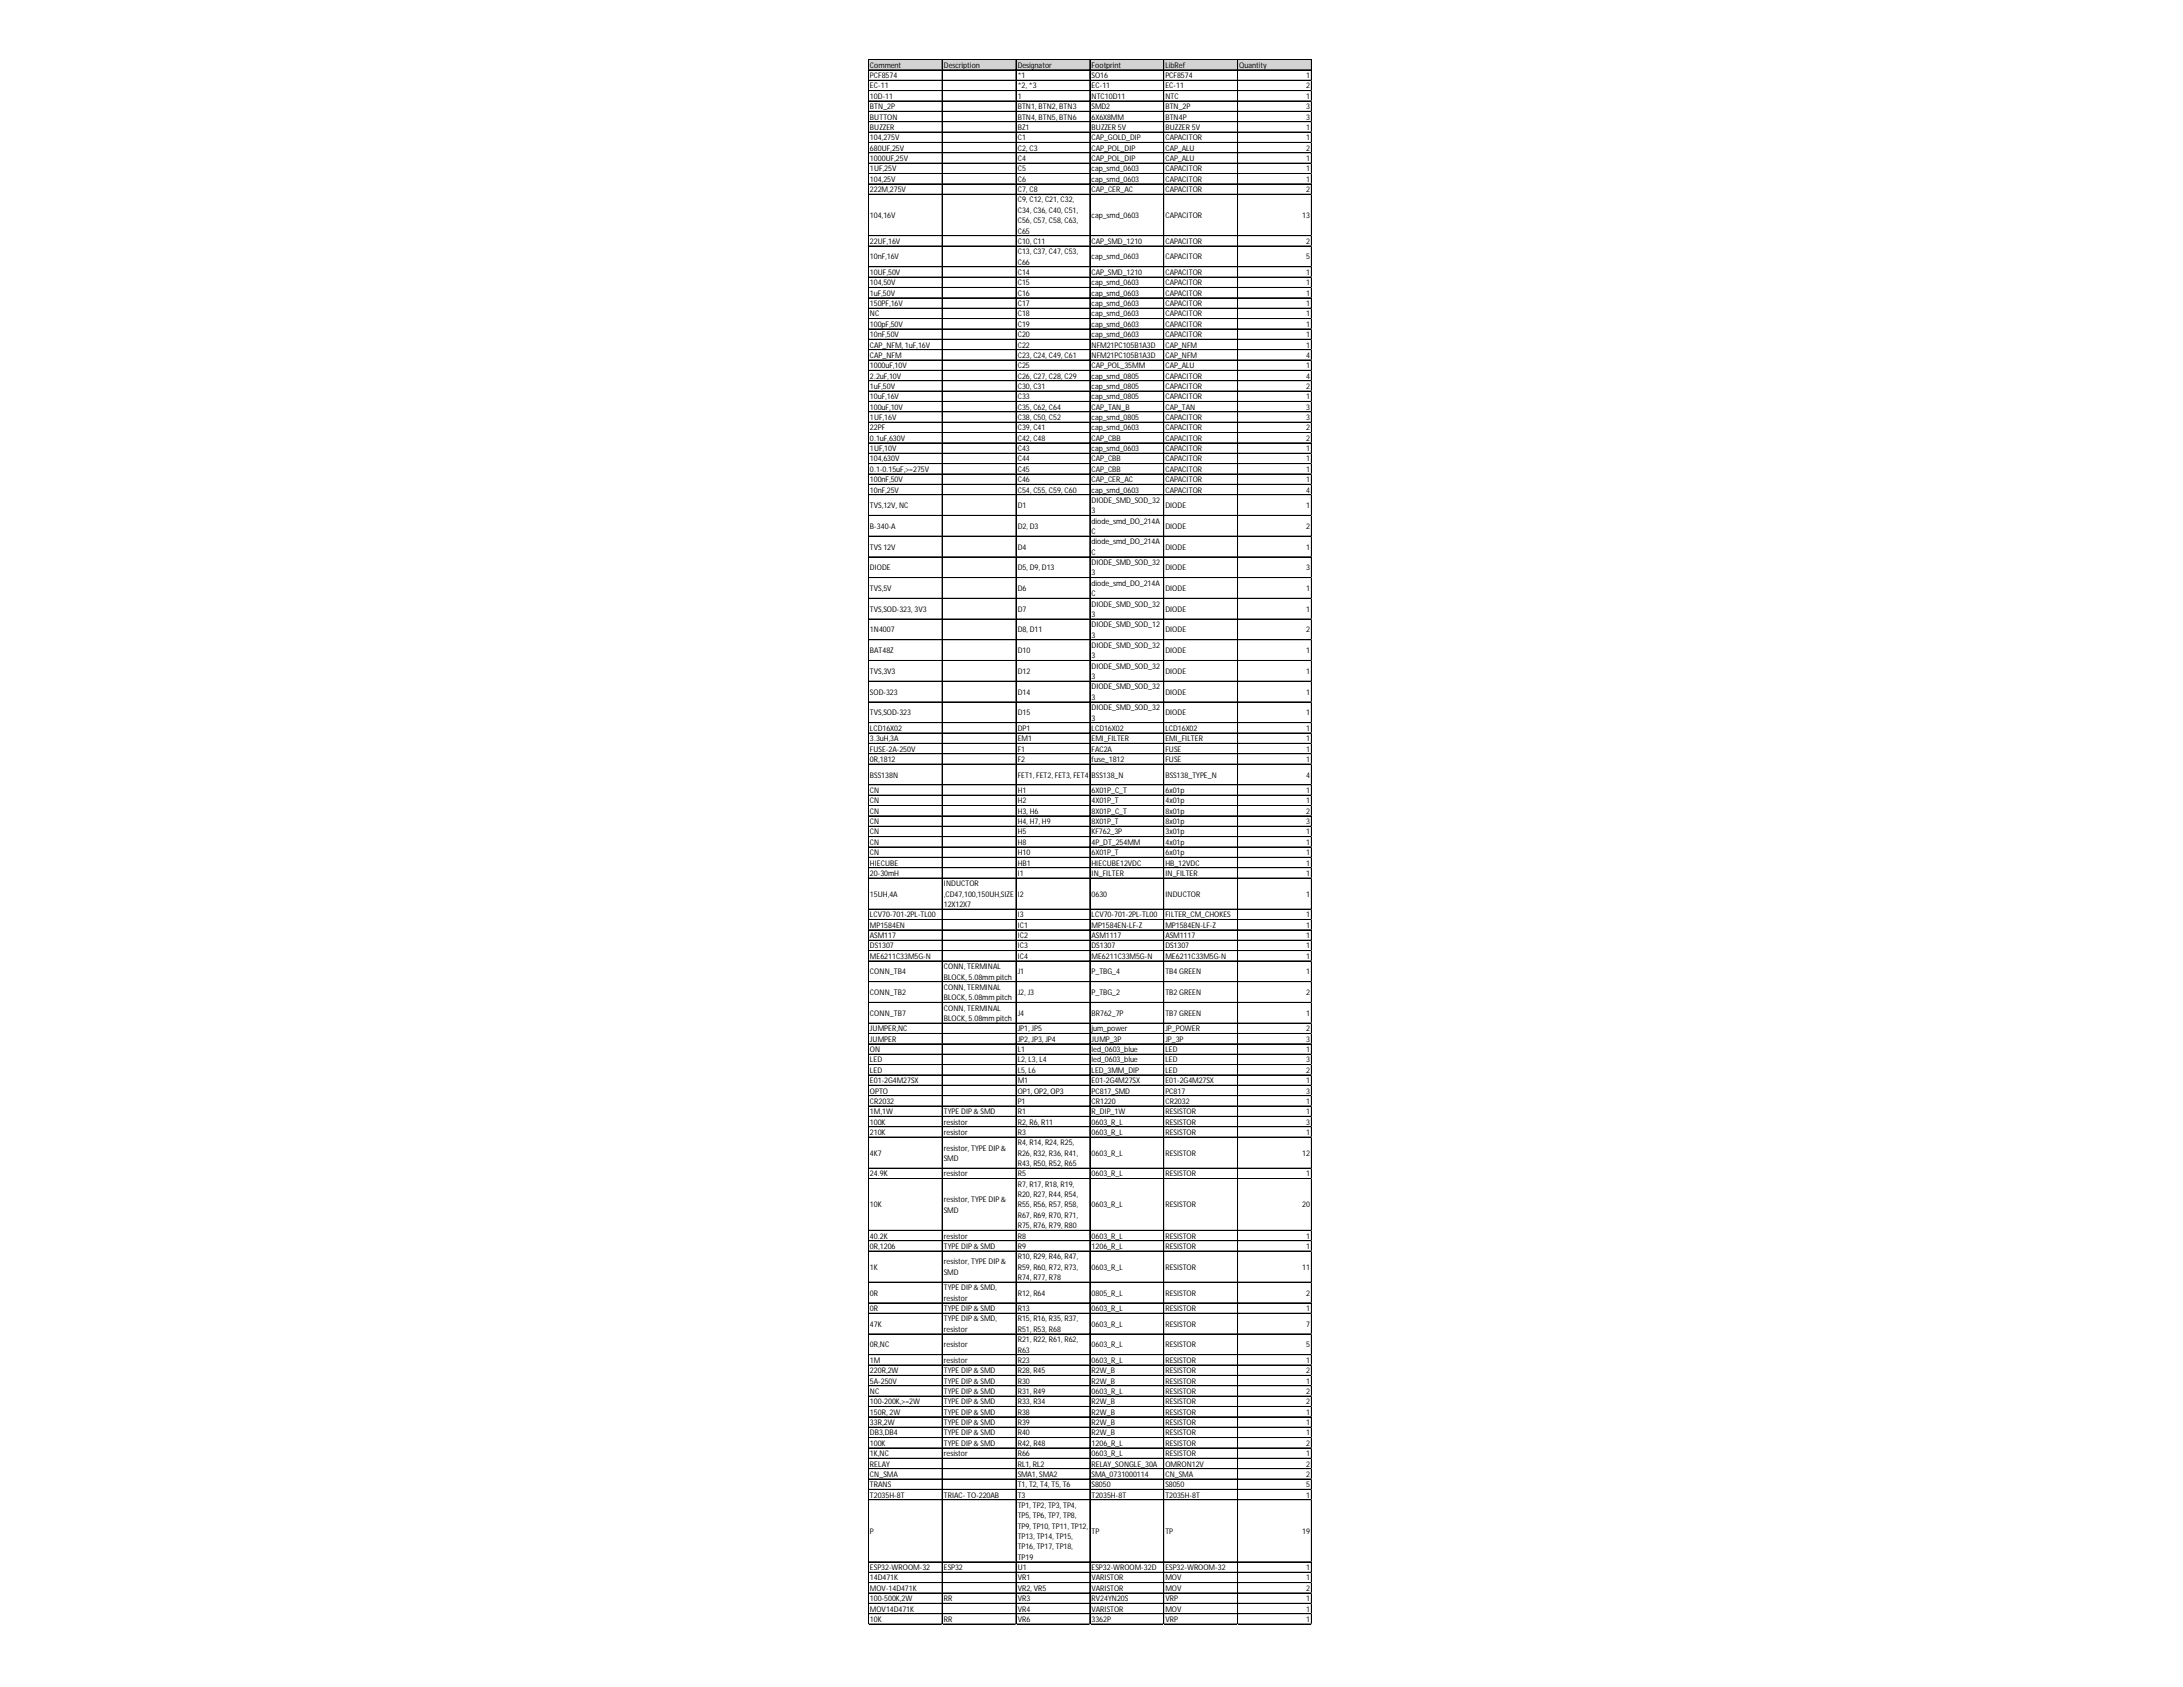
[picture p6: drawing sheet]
<svg xmlns="http://www.w3.org/2000/svg" width="279mm" height="216mm" viewBox="0 0 279 216" stroke-linecap="round" stroke-linejoin="round" font-family="sans-serif">
<defs><g id="words">
<g font-size="1">
<text x="111.3" y="8.7">Comment</text>
<text x="111.3" y="10">PCF8574</text>
<text x="111.3" y="11.3">EC-11</text>
<text x="120.8" y="8.7">Description</text>
<text x="130.3" y="8.7">Designator</text>
<text x="130.3" y="10">*1</text>
<text x="130.3" y="11.3">*2, *3</text>
<text x="139.7" y="8.7">Footprint</text>
<text x="139.7" y="10">SO16</text>
<text x="139.7" y="11.3">EC-11</text>
<text x="149.2" y="8.7">LibRef</text>
<text x="149.2" y="10">PCF8574</text>
<text x="149.2" y="11.3">EC-11</text>
<text x="158.6" y="8.7">Quantity</text>
<text x="167.2" y="10">1</text>
<text x="167.2" y="11.3">2</text>
<text x="111.3" y="12.7">10D-11</text>
<text x="111.3" y="14">BTN_2P</text>
<text x="111.3" y="15.3">BUTTON</text>
<text x="111.3" y="16.6">BUZZER</text>
<text x="111.3" y="18">104,275V</text>
<text x="130.3" y="12.7">1</text>
<text x="130.3" y="14">BTN1, BTN2, BTN3</text>
<text x="130.3" y="15.3">BTN4, BTN5, BTN6</text>
<text x="130.3" y="16.6">BZ1</text>
<text x="130.3" y="18">C1</text>
<text x="139.7" y="12.7">NTC10D11</text>
<text x="139.7" y="14">SMD2</text>
<text x="139.7" y="15.3">6X6X8MM</text>
<text x="139.7" y="16.6">BUZZER 5V</text>
<text x="139.7" y="18">CAP_GOLD_DIP</text>
<text x="149.2" y="12.7">NTC</text>
<text x="149.2" y="14">BTN_2P</text>
<text x="149.2" y="15.3">BTN4P</text>
<text x="149.2" y="16.6">BUZZER 5V</text>
<text x="149.2" y="18">CAPACITOR</text>
<text x="167.2" y="12.7">1</text>
<text x="167.2" y="14">3</text>
<text x="167.2" y="15.3">3</text>
<text x="167.2" y="16.6">1</text>
<text x="167.2" y="18">1</text>
<text x="111.3" y="19.3">680UF,25V</text>
<text x="111.3" y="20.6">1000UF,25V</text>
<text x="111.3" y="21.9">1UF,25V</text>
<text x="111.3" y="23.3">104,25V</text>
<text x="130.3" y="19.3">C2, C3</text>
<text x="130.3" y="20.6">C4</text>
<text x="130.3" y="21.9">C5</text>
<text x="130.3" y="23.3">C6</text>
<text x="139.7" y="19.3">CAP_POL_DIP</text>
<text x="139.7" y="20.6">CAP_POL_DIP</text>
<text x="139.7" y="21.9">cap_smd_0603</text>
<text x="139.7" y="23.3">cap_smd_0603</text>
<text x="149.2" y="19.3">CAP_ALU</text>
<text x="149.2" y="20.6">CAP_ALU</text>
<text x="149.2" y="21.9">CAPACITOR</text>
<text x="149.2" y="23.3">CAPACITOR</text>
<text x="167.2" y="19.3">2</text>
<text x="167.2" y="20.6">1</text>
<text x="167.2" y="21.9">1</text>
<text x="167.2" y="23.3">1</text>
<text x="111.3" y="24.6">222M,275V</text>
<text x="111.3" y="27.9">104,16V</text>
<text x="130.3" y="24.6">C7, C8</text>
<text x="130.3" y="25.9">C9, C12, C21, C32,</text>
<text x="130.3" y="27.2">C34, C36, C40, C51,</text>
<text x="130.3" y="28.6">C56, C57, C58, C63,</text>
<text x="130.3" y="29.9">C65</text>
<text x="139.7" y="24.6">CAP_CER_AC</text>
<text x="139.7" y="27.9">cap_smd_0603</text>
<text x="149.2" y="24.6">CAPACITOR</text>
<text x="149.2" y="27.9">CAPACITOR</text>
<text x="166.7" y="27.9">13</text>
<text x="167.2" y="24.6">2</text>
<text x="111.3" y="31.2">22UF,16V</text>
<text x="111.3" y="33.2">10nF,16V</text>
<text x="111.3" y="35.2">10UF,50V</text>
<text x="130.3" y="31.2">C10, C11</text>
<text x="130.3" y="32.5">C13, C37, C47, C53,</text>
<text x="130.3" y="33.9">C66</text>
<text x="130.3" y="35.2">C14</text>
<text x="139.7" y="31.2">CAP_SMD_1210</text>
<text x="139.7" y="33.2">cap_smd_0603</text>
<text x="139.7" y="35.2">CAP_SMD_1210</text>
<text x="149.2" y="31.2">CAPACITOR</text>
<text x="149.2" y="33.2">CAPACITOR</text>
<text x="149.2" y="35.2">CAPACITOR</text>
<text x="167.2" y="31.2">2</text>
<text x="167.2" y="33.2">5</text>
<text x="167.2" y="35.2">1</text>
<text x="111.3" y="36.5">104,50V</text>
<text x="111.3" y="37.8">1uF,50V</text>
<text x="111.3" y="39.2">150PF,16V</text>
<text x="111.3" y="40.5">NC</text>
<text x="111.3" y="41.8">100pF,50V</text>
<text x="130.3" y="36.5">C15</text>
<text x="130.3" y="37.8">C16</text>
<text x="130.3" y="39.2">C17</text>
<text x="130.3" y="40.5">C18</text>
<text x="130.3" y="41.8">C19</text>
<text x="139.7" y="36.5">cap_smd_0603</text>
<text x="139.7" y="37.8">cap_smd_0603</text>
<text x="139.7" y="39.2">cap_smd_0603</text>
<text x="139.7" y="40.5">cap_smd_0603</text>
<text x="139.7" y="41.8">cap_smd_0603</text>
<text x="149.2" y="36.5">CAPACITOR</text>
<text x="149.2" y="37.8">CAPACITOR</text>
<text x="149.2" y="39.2">CAPACITOR</text>
<text x="149.2" y="40.5">CAPACITOR</text>
<text x="149.2" y="41.8">CAPACITOR</text>
<text x="167.2" y="36.5">1</text>
<text x="167.2" y="37.8">1</text>
<text x="167.2" y="39.2">1</text>
<text x="167.2" y="40.5">1</text>
<text x="167.2" y="41.8">1</text>
<text x="111.3" y="43.1">10nF,50V</text>
<text x="111.3" y="44.5">CAP_NFM, 1uF,16V</text>
<text x="111.3" y="45.8">CAP_NFM</text>
<text x="111.3" y="47.1">1000uF,10V</text>
<text x="130.3" y="43.1">C20</text>
<text x="130.3" y="44.5">C22</text>
<text x="130.3" y="45.8">C23, C24, C49, C61</text>
<text x="130.3" y="47.1">C25</text>
<text x="139.7" y="43.1">cap_smd_0603</text>
<text x="139.7" y="44.5">NFM21PC105B1A3D</text>
<text x="139.7" y="45.8">NFM21PC105B1A3D</text>
<text x="139.7" y="47.1">CAP_POL_35MM</text>
<text x="149.2" y="43.1">CAPACITOR</text>
<text x="149.2" y="44.5">CAP_NFM</text>
<text x="149.2" y="45.8">CAP_NFM</text>
<text x="149.2" y="47.1">CAP_ALU</text>
<text x="167.2" y="43.1">1</text>
<text x="167.2" y="44.5">1</text>
<text x="167.2" y="45.8">4</text>
<text x="167.2" y="47.1">1</text>
<text x="111.3" y="48.5">2.2uF,10V</text>
<text x="111.3" y="49.8">1uF,50V</text>
<text x="111.3" y="51.1">10uF,16V</text>
<text x="111.3" y="52.4">100uF,10V</text>
<text x="111.3" y="53.8">1UF,16V</text>
<text x="130.3" y="48.5">C26, C27, C28, C29</text>
<text x="130.3" y="49.8">C30, C31</text>
<text x="130.3" y="51.1">C33</text>
<text x="130.3" y="52.4">C35, C62, C64</text>
<text x="130.3" y="53.8">C38, C50, C52</text>
<text x="139.7" y="48.5">cap_smd_0805</text>
<text x="139.7" y="49.8">cap_smd_0805</text>
<text x="139.7" y="51.1">cap_smd_0805</text>
<text x="139.7" y="52.4">CAP_TAN_B</text>
<text x="139.7" y="53.8">cap_smd_0805</text>
<text x="149.2" y="48.5">CAPACITOR</text>
<text x="149.2" y="49.8">CAPACITOR</text>
<text x="149.2" y="51.1">CAPACITOR</text>
<text x="149.2" y="52.4">CAP_TAN</text>
<text x="149.2" y="53.8">CAPACITOR</text>
<text x="167.2" y="48.5">4</text>
<text x="167.2" y="49.8">2</text>
<text x="167.2" y="51.1">1</text>
<text x="167.2" y="52.4">3</text>
<text x="167.2" y="53.8">3</text>
<text x="111.3" y="55.1">22PF</text>
<text x="111.3" y="56.4">0.1uF,630V</text>
<text x="111.3" y="57.7">1UF,10V</text>
<text x="111.3" y="59.1">104,630V</text>
<text x="130.3" y="55.1">C39, C41</text>
<text x="130.3" y="56.4">C42, C48</text>
<text x="130.3" y="57.7">C43</text>
<text x="130.3" y="59.1">C44</text>
<text x="139.7" y="55.1">cap_smd_0603</text>
<text x="139.7" y="56.4">CAP_CBB</text>
<text x="139.7" y="57.7">cap_smd_0603</text>
<text x="139.7" y="59.1">CAP_CBB</text>
<text x="149.2" y="55.1">CAPACITOR</text>
<text x="149.2" y="56.4">CAPACITOR</text>
<text x="149.2" y="57.7">CAPACITOR</text>
<text x="149.2" y="59.1">CAPACITOR</text>
<text x="167.2" y="55.1">2</text>
<text x="167.2" y="56.4">2</text>
<text x="167.2" y="57.7">1</text>
<text x="167.2" y="59.1">1</text>
<text x="111.3" y="60.4">0.1-0.15uF,&gt;=275V</text>
<text x="111.3" y="61.7">100nF,50V</text>
<text x="111.3" y="63">10nF,25V</text>
<text x="111.3" y="65">TVS,12V, NC</text>
<text x="130.3" y="60.4">C45</text>
<text x="130.3" y="61.7">C46</text>
<text x="130.3" y="63">C54, C55, C59, C60</text>
<text x="130.3" y="65">D1</text>
<text x="139.7" y="60.4">CAP_CBB</text>
<text x="139.7" y="61.7">CAP_CER_AC</text>
<text x="139.7" y="63">cap_smd_0603</text>
<text x="139.7" y="64.4">DIODE_SMD_SOD_32</text>
<text x="139.7" y="65.7">3</text>
<text x="149.2" y="60.4">CAPACITOR</text>
<text x="149.2" y="61.7">CAPACITOR</text>
<text x="149.2" y="63">CAPACITOR</text>
<text x="149.2" y="65">DIODE</text>
<text x="167.2" y="60.4">1</text>
<text x="167.2" y="61.7">1</text>
<text x="167.2" y="63">4</text>
<text x="167.2" y="65">1</text>
<text x="111.3" y="67.7">B-340-A</text>
<text x="111.3" y="70.3">TVS12V</text>
<text x="130.3" y="67.7">D2, D3</text>
<text x="130.3" y="70.3">D4</text>
<text x="139.7" y="67">diode_smd_DO_214A</text>
<text x="139.7" y="68.3">C</text>
<text x="139.7" y="69.7">diode_smd_DO_214A</text>
<text x="139.7" y="71">C</text>
<text x="149.2" y="67.7">DIODE</text>
<text x="149.2" y="70.3">DIODE</text>
<text x="167.2" y="67.7">2</text>
<text x="167.2" y="70.3">1</text>
<text x="111.3" y="73">DIODE</text>
<text x="111.3" y="75.6">TVS,5V</text>
<text x="130.3" y="73">D5, D9, D13</text>
<text x="130.3" y="75.6">D6</text>
<text x="139.7" y="72.3">DIODE_SMD_SOD_32</text>
<text x="139.7" y="73.6">3</text>
<text x="139.7" y="75">diode_smd_DO_214A</text>
<text x="139.7" y="76.3">C</text>
<text x="139.7" y="77.6">DIODE_SMD_SOD_32</text>
<text x="149.2" y="73">DIODE</text>
<text x="149.2" y="75.6">DIODE</text>
<text x="167.2" y="73">3</text>
<text x="167.2" y="75.6">1</text>
<text x="111.3" y="78.3">TVS,SOD-323, 3V3</text>
<text x="111.3" y="80.9">1N4007</text>
<text x="111.3" y="83.6">BAT48Z</text>
<text x="130.3" y="78.3">D7</text>
<text x="130.3" y="80.9">D8, D11</text>
<text x="130.3" y="83.6">D10</text>
<text x="139.7" y="79">3</text>
<text x="139.7" y="80.3">DIODE_SMD_SOD_12</text>
<text x="139.7" y="81.6">3</text>
<text x="139.7" y="82.9">DIODE_SMD_SOD_32</text>
<text x="149.2" y="78.3">DIODE</text>
<text x="149.2" y="80.9">DIODE</text>
<text x="149.2" y="83.6">DIODE</text>
<text x="167.2" y="78.3">1</text>
<text x="167.2" y="80.9">2</text>
<text x="167.2" y="83.6">1</text>
<text x="111.3" y="86.2">TVS,3V3</text>
<text x="111.3" y="88.9">SOD-323</text>
<text x="130.3" y="86.2">D12</text>
<text x="130.3" y="88.9">D14</text>
<text x="139.7" y="84.3">3</text>
<text x="139.7" y="85.6">DIODE_SMD_SOD_32</text>
<text x="139.7" y="86.9">3</text>
<text x="139.7" y="88.2">DIODE_SMD_SOD_32</text>
<text x="139.7" y="89.6">3</text>
<text x="149.2" y="86.2">DIODE</text>
<text x="149.2" y="88.9">DIODE</text>
<text x="167.2" y="86.2">1</text>
<text x="167.2" y="88.9">1</text>
<text x="111.3" y="91.5">TVS,SOD-323</text>
<text x="111.3" y="93.5">LCD16X02</text>
<text x="111.3" y="94.9">3.3uH,3A</text>
<text x="130.3" y="91.5">D15</text>
<text x="130.3" y="93.5">DP1</text>
<text x="130.3" y="94.9">EM1</text>
<text x="139.7" y="90.9">DIODE_SMD_SOD_32</text>
<text x="139.7" y="92.2">3</text>
<text x="139.7" y="93.5">LCD16X02</text>
<text x="139.7" y="94.9">EMI_FILTER</text>
<text x="149.2" y="91.5">DIODE</text>
<text x="149.2" y="93.5">LCD16X02</text>
<text x="149.2" y="94.9">EMI_FILTER</text>
<text x="167.2" y="91.5">1</text>
<text x="167.2" y="93.5">1</text>
<text x="167.2" y="94.9">1</text>
<text x="111.3" y="96.2">FUSE-2A-250V</text>
<text x="111.3" y="97.5">0R,1812</text>
<text x="111.3" y="99.5">BSS138N</text>
<text x="111.3" y="101.5">CN</text>
<text x="130.3" y="96.2">F1</text>
<text x="130.3" y="97.5">F2</text>
<text x="130.3" y="99.5">FET1, FET2, FET3, FET4</text>
<text x="130.3" y="101.5">H1</text>
<text x="139.7" y="96.2">FAC2A</text>
<text x="139.7" y="97.5">fuse_1812</text>
<text x="139.7" y="99.5">BSS138_N</text>
<text x="139.7" y="101.5">6X01P_C_T</text>
<text x="149.2" y="96.2">FUSE</text>
<text x="149.2" y="97.5">FUSE</text>
<text x="149.2" y="99.5">BSS138_TYPE_N</text>
<text x="149.2" y="101.5">6x01p</text>
<text x="167.2" y="96.2">1</text>
<text x="167.2" y="97.5">1</text>
<text x="167.2" y="99.5">4</text>
<text x="167.2" y="101.5">1</text>
<text x="111.3" y="102.8">CN</text>
<text x="111.3" y="104.1">CN</text>
<text x="111.3" y="105.5">CN</text>
<text x="111.3" y="106.8">CN</text>
<text x="130.3" y="102.8">H2</text>
<text x="130.3" y="104.1">H3, H6</text>
<text x="130.3" y="105.5">H4, H7, H9</text>
<text x="130.3" y="106.8">H5</text>
<text x="139.7" y="102.8">4X01P_T</text>
<text x="139.7" y="104.1">8X01P_C_T</text>
<text x="139.7" y="105.5">8X01P_T</text>
<text x="139.7" y="106.8">KF762_3P</text>
<text x="149.2" y="102.8">4x01p</text>
<text x="149.2" y="104.1">8x01p</text>
<text x="149.2" y="105.5">8x01p</text>
<text x="149.2" y="106.8">3x01p</text>
<text x="167.2" y="102.8">1</text>
<text x="167.2" y="104.1">2</text>
<text x="167.2" y="105.5">3</text>
<text x="167.2" y="106.8">1</text>
<text x="111.3" y="108.1">CN</text>
<text x="111.3" y="109.4">CN</text>
<text x="111.3" y="110.8">HIECUBE</text>
<text x="111.3" y="112.1">20-30mH</text>
<text x="120.8" y="113.4">INDUCTOR</text>
<text x="130.3" y="108.1">H8</text>
<text x="130.3" y="109.4">H10</text>
<text x="130.3" y="110.8">HB1</text>
<text x="130.3" y="112.1">I1</text>
<text x="139.7" y="108.1">4P_DT_254MM</text>
<text x="139.7" y="109.4">6X01P_T</text>
<text x="139.7" y="110.8">HIECUBE12VDC</text>
<text x="139.7" y="112.1">IN_FILTER</text>
<text x="149.2" y="108.1">4x01p</text>
<text x="149.2" y="109.4">6x01p</text>
<text x="149.2" y="110.8">HB_12VDC</text>
<text x="149.2" y="112.1">IN_FILTER</text>
<text x="167.2" y="108.1">1</text>
<text x="167.2" y="109.4">1</text>
<text x="167.2" y="110.8">1</text>
<text x="167.2" y="112.1">1</text>
<text x="111.3" y="114.8">15UH,4A</text>
<text x="111.3" y="117.4">LCV70-701-2PL-TL00</text>
<text x="111.3" y="118.7">MP1584EN</text>
<text x="120.8" y="114.8">,CD47,100,150UH,SIZE</text>
<text x="120.8" y="116.1">12X12X7</text>
<text x="130.3" y="114.8">I2</text>
<text x="130.3" y="117.4">I3</text>
<text x="130.3" y="118.7">IC1</text>
<text x="139.7" y="114.8">0630</text>
<text x="139.7" y="117.4">LCV70-701-2PL-TL00</text>
<text x="139.7" y="118.7">MP1584EN-LF-Z</text>
<text x="149.2" y="114.8">INDUCTOR</text>
<text x="149.2" y="117.4">FILTER_CM_CHOKES</text>
<text x="149.2" y="118.7">MP1584EN-LF-Z</text>
<text x="167.2" y="114.8">1</text>
<text x="167.2" y="117.4">1</text>
<text x="167.2" y="118.7">1</text>
<text x="111.3" y="120.1">ASM117</text>
<text x="111.3" y="121.4">DS1307</text>
<text x="111.3" y="122.7">ME6211C33M5G-N</text>
<text x="111.3" y="124.7">CONN_TB4</text>
<text x="120.8" y="124">CONN, TERMINAL</text>
<text x="120.8" y="125.4">BLOCK, 5.08mm pitch</text>
<text x="130.3" y="120.1">IC2</text>
<text x="130.3" y="121.4">IC3</text>
<text x="130.3" y="122.7">IC4</text>
<text x="130.3" y="124.7">J1</text>
<text x="139.7" y="120.1">ASM1117</text>
<text x="139.7" y="121.4">DS1307</text>
<text x="139.7" y="122.7">ME6211C33M5G-N</text>
<text x="139.7" y="124.7">P_TBG_4</text>
<text x="149.2" y="120.1">ASM1117</text>
<text x="149.2" y="121.4">DS1307</text>
<text x="149.2" y="122.7">ME6211C33M5G-N</text>
<text x="149.2" y="124.7">TB4 GREEN</text>
<text x="167.2" y="120.1">1</text>
<text x="167.2" y="121.4">1</text>
<text x="167.2" y="122.7">1</text>
<text x="167.2" y="124.7">1</text>
<text x="111.3" y="127.3">CONN_TB2</text>
<text x="111.3" y="130">CONN_TB7</text>
<text x="111.3" y="132">JUMPER,NC</text>
<text x="120.8" y="126.7">CONN, TERMINAL</text>
<text x="120.8" y="128">BLOCK, 5.08mm pitch</text>
<text x="120.8" y="129.3">CONN, TERMINAL</text>
<text x="120.8" y="130.7">BLOCK, 5.08mm pitch</text>
<text x="130.3" y="127.3">J2, J3</text>
<text x="130.3" y="130">J4</text>
<text x="130.3" y="132">JP1, JP5</text>
<text x="139.7" y="127.3">P_TBG_2</text>
<text x="139.7" y="130">BR762_7P</text>
<text x="139.7" y="132">jum_power</text>
<text x="149.2" y="127.3">TB2 GREEN</text>
<text x="149.2" y="130">TB7 GREEN</text>
<text x="149.2" y="132">JP_POWER</text>
<text x="167.2" y="127.3">2</text>
<text x="167.2" y="130">1</text>
<text x="167.2" y="132">2</text>
<text x="111.3" y="133.3">JUMPER</text>
<text x="111.3" y="134.6">ON</text>
<text x="111.3" y="136">LED</text>
<text x="111.3" y="137.3">LED</text>
<text x="130.3" y="133.3">JP2, JP3, JP4</text>
<text x="130.3" y="134.6">L1</text>
<text x="130.3" y="136">L2, L3, L4</text>
<text x="130.3" y="137.3">L5, L6</text>
<text x="139.7" y="133.3">JUMP_3P</text>
<text x="139.7" y="134.6">led_0603_blue</text>
<text x="139.7" y="136">led_0603_blue</text>
<text x="139.7" y="137.3">LED_3MM_DIP</text>
<text x="149.2" y="133.3">JP_3P</text>
<text x="149.2" y="134.6">LED</text>
<text x="149.2" y="136">LED</text>
<text x="149.2" y="137.3">LED</text>
<text x="167.2" y="133.3">3</text>
<text x="167.2" y="134.6">1</text>
<text x="167.2" y="136">3</text>
<text x="167.2" y="137.3">2</text>
<text x="111.3" y="138.6">E01-2G4M27SX</text>
<text x="111.3" y="139.9">OPTO</text>
<text x="111.3" y="141.3">CR2032</text>
<text x="111.3" y="142.6">1M,1W</text>
<text x="111.3" y="143.9">100K</text>
<text x="120.8" y="142.6">TYPE DIP&amp; SMD</text>
<text x="120.8" y="143.9">resistor</text>
<text x="130.3" y="138.6">M1</text>
<text x="130.3" y="139.9">OP1, OP2, OP3</text>
<text x="130.3" y="141.3">P1</text>
<text x="130.3" y="142.6">R1</text>
<text x="130.3" y="143.9">R2, R6, R11</text>
<text x="139.7" y="138.6">E01-2G4M27SX</text>
<text x="139.7" y="139.9">PC817_SMD</text>
<text x="139.7" y="141.3">CR1220</text>
<text x="139.7" y="142.6">R_DIP_1W</text>
<text x="139.7" y="143.9">0603_R_L</text>
<text x="149.2" y="138.6">E01-2G4M27SX</text>
<text x="149.2" y="139.9">PC817</text>
<text x="149.2" y="141.3">CR2032</text>
<text x="149.2" y="142.6">RESISTOR</text>
<text x="149.2" y="143.9">RESISTOR</text>
<text x="167.2" y="138.6">1</text>
<text x="167.2" y="139.9">3</text>
<text x="167.2" y="141.3">1</text>
<text x="167.2" y="142.6">1</text>
<text x="167.2" y="143.9">3</text>
<text x="111.3" y="145.3">210K</text>
<text x="111.3" y="147.9">4K7</text>
<text x="120.8" y="145.3">resistor</text>
<text x="120.8" y="147.2">resistor, TYPE DIP&amp;</text>
<text x="120.8" y="148.6">SMD</text>
<text x="130.3" y="145.3">R3</text>
<text x="130.3" y="146.6">R4, R14, R24, R25,</text>
<text x="130.3" y="147.9">R26, R32, R36, R41,</text>
<text x="130.3" y="149.2">R43, R50, R52, R65</text>
<text x="139.7" y="145.3">0603_R_L</text>
<text x="139.7" y="147.9">0603_R_L</text>
<text x="149.2" y="145.3">RESISTOR</text>
<text x="149.2" y="147.9">RESISTOR</text>
<text x="166.7" y="147.9">12</text>
<text x="167.2" y="145.3">1</text>
<text x="111.3" y="150.6">24.9K</text>
<text x="111.3" y="154.5">10K</text>
<text x="120.8" y="150.6">resistor</text>
<text x="120.8" y="153.9">resistor, TYPE DIP&amp;</text>
<text x="120.8" y="155.2">SMD</text>
<text x="130.3" y="150.6">R5</text>
<text x="130.3" y="151.9">R7, R17, R18, R19,</text>
<text x="130.3" y="153.2">R20, R27, R44, R54,</text>
<text x="130.3" y="154.5">R55, R56, R57, R58,</text>
<text x="130.3" y="155.9">R67, R69, R70, R71,</text>
<text x="139.7" y="150.6">0603_R_L</text>
<text x="139.7" y="154.5">0603_R_L</text>
<text x="149.2" y="150.6">RESISTOR</text>
<text x="149.2" y="154.5">RESISTOR</text>
<text x="166.7" y="154.5">20</text>
<text x="167.2" y="150.6">1</text>
<text x="111.3" y="158.5">40.2K</text>
<text x="111.3" y="159.8">0R,1206</text>
<text x="120.8" y="158.5">resistor</text>
<text x="120.8" y="159.8">TYPE DIP&amp; SMD</text>
<text x="120.8" y="161.8">resistor, TYPE DIP&amp;</text>
<text x="130.3" y="157.2">R75, R76, R79, R80</text>
<text x="130.3" y="158.5">R8</text>
<text x="130.3" y="159.8">R9</text>
<text x="130.3" y="161.2">R10, R29, R46, R47,</text>
<text x="139.7" y="158.5">0603_R_L</text>
<text x="139.7" y="159.8">1206_R_L</text>
<text x="149.2" y="158.5">RESISTOR</text>
<text x="149.2" y="159.8">RESISTOR</text>
<text x="167.2" y="158.5">1</text>
<text x="167.2" y="159.8">1</text>
<text x="111.3" y="162.5">1K</text>
<text x="111.3" y="165.8">0R</text>
<text x="111.3" y="167.8">0R</text>
<text x="120.8" y="163.2">SMD</text>
<text x="120.8" y="165.1">TYPE DIP&amp; SMD,</text>
<text x="120.8" y="166.5">resistor</text>
<text x="120.8" y="167.8">TYPE DIP&amp; SMD</text>
<text x="130.3" y="162.5">R59, R60, R72, R73,</text>
<text x="130.3" y="163.8">R74, R77, R78</text>
<text x="130.3" y="165.8">R12, R64</text>
<text x="130.3" y="167.8">R13</text>
<text x="139.7" y="162.5">0603_R_L</text>
<text x="139.7" y="165.8">0805_R_L</text>
<text x="139.7" y="167.8">0603_R_L</text>
<text x="149.2" y="162.5">RESISTOR</text>
<text x="149.2" y="165.8">RESISTOR</text>
<text x="149.2" y="167.8">RESISTOR</text>
<text x="166.7" y="162.5">11</text>
<text x="167.2" y="165.8">2</text>
<text x="167.2" y="167.8">1</text>
<text x="111.3" y="169.8">47K</text>
<text x="111.3" y="172.4">0R,NC</text>
<text x="120.8" y="169.1">TYPE DIP&amp; SMD,</text>
<text x="120.8" y="170.4">resistor</text>
<text x="120.8" y="172.4">resistor</text>
<text x="130.3" y="169.1">R15, R16, R35, R37,</text>
<text x="130.3" y="170.4">R51, R53, R68</text>
<text x="130.3" y="171.8">R21, R22, R61, R62,</text>
<text x="130.3" y="173.1">R63</text>
<text x="139.7" y="169.8">0603_R_L</text>
<text x="139.7" y="172.4">0603_R_L</text>
<text x="149.2" y="169.8">RESISTOR</text>
<text x="149.2" y="172.4">RESISTOR</text>
<text x="167.2" y="169.8">7</text>
<text x="167.2" y="172.4">5</text>
<text x="111.3" y="174.4">1M</text>
<text x="111.3" y="175.7">220R,2W</text>
<text x="111.3" y="177.1">5A-250V</text>
<text x="111.3" y="178.4">NC</text>
<text x="111.3" y="179.7">100-200K,&gt;=2W</text>
<text x="120.8" y="174.4">resistor</text>
<text x="120.8" y="175.7">TYPE DIP&amp; SMD</text>
<text x="120.8" y="177.1">TYPE DIP&amp; SMD</text>
<text x="120.8" y="178.4">TYPE DIP&amp; SMD</text>
<text x="120.8" y="179.7">TYPE DIP&amp; SMD</text>
<text x="130.3" y="174.4">R23</text>
<text x="130.3" y="175.7">R28, R45</text>
<text x="130.3" y="177.1">R30</text>
<text x="130.3" y="178.4">R31, R49</text>
<text x="130.3" y="179.7">R33, R34</text>
<text x="139.7" y="174.4">0603_R_L</text>
<text x="139.7" y="175.7">R2W_B</text>
<text x="139.7" y="177.1">R2W_B</text>
<text x="139.7" y="178.4">0603_R_L</text>
<text x="139.7" y="179.7">R2W_B</text>
<text x="149.2" y="174.4">RESISTOR</text>
<text x="149.2" y="175.7">RESISTOR</text>
<text x="149.2" y="177.1">RESISTOR</text>
<text x="149.2" y="178.4">RESISTOR</text>
<text x="149.2" y="179.7">RESISTOR</text>
<text x="167.2" y="174.4">1</text>
<text x="167.2" y="175.7">2</text>
<text x="167.2" y="177.1">1</text>
<text x="167.2" y="178.4">2</text>
<text x="167.2" y="179.7">2</text>
<text x="111.3" y="181.1">150R, 2W</text>
<text x="111.3" y="182.4">33R,2W</text>
<text x="111.3" y="183.7">DB3,DB4</text>
<text x="111.3" y="185">100K</text>
<text x="120.8" y="181.1">TYPE DIP&amp; SMD</text>
<text x="120.8" y="182.4">TYPE DIP&amp; SMD</text>
<text x="120.8" y="183.7">TYPE DIP&amp; SMD</text>
<text x="120.8" y="185">TYPE DIP&amp; SMD</text>
<text x="130.3" y="181.1">R38</text>
<text x="130.3" y="182.4">R39</text>
<text x="130.3" y="183.7">R40</text>
<text x="130.3" y="185">R42, R48</text>
<text x="139.7" y="181.1">R2W_B</text>
<text x="139.7" y="182.4">R2W_B</text>
<text x="139.7" y="183.7">R2W_B</text>
<text x="139.7" y="185">1206_R_L</text>
<text x="149.2" y="181.1">RESISTOR</text>
<text x="149.2" y="182.4">RESISTOR</text>
<text x="149.2" y="183.7">RESISTOR</text>
<text x="149.2" y="185">RESISTOR</text>
<text x="167.2" y="181.1">1</text>
<text x="167.2" y="182.4">1</text>
<text x="167.2" y="183.7">1</text>
<text x="167.2" y="185">2</text>
<text x="111.3" y="186.4">1K,NC</text>
<text x="111.3" y="187.7">RELAY</text>
<text x="111.3" y="189">CN_SMA</text>
<text x="111.3" y="190.3">TRANS</text>
<text x="111.3" y="191.7">T2035H-8T</text>
<text x="120.8" y="186.4">resistor</text>
<text x="120.8" y="191.7">TRIAC- TO-220AB</text>
<text x="130.3" y="186.4">R66</text>
<text x="130.3" y="187.7">RL1, RL2</text>
<text x="130.3" y="189">SMA1, SMA2</text>
<text x="130.3" y="190.3">T1, T2, T4, T5, T6</text>
<text x="130.3" y="191.7">T3</text>
<text x="139.7" y="186.4">0603_R_L</text>
<text x="139.7" y="187.7">RELAY_SONGLE_30A</text>
<text x="139.7" y="189">SMA_0731000114</text>
<text x="139.7" y="190.3">S8050</text>
<text x="139.7" y="191.7">T2035H-8T</text>
<text x="149.2" y="186.4">RESISTOR</text>
<text x="149.2" y="187.7">OMRON12V</text>
<text x="149.2" y="189">CN_SMA</text>
<text x="149.2" y="190.3">S8050</text>
<text x="149.2" y="191.7">T2035H-8T</text>
<text x="167.2" y="186.4">1</text>
<text x="167.2" y="187.7">2</text>
<text x="167.2" y="189">2</text>
<text x="167.2" y="190.3">5</text>
<text x="167.2" y="191.7">1</text>
<text x="111.3" y="196.3">P</text>
<text x="130.3" y="193">TP1, TP2, TP3, TP4,</text>
<text x="130.3" y="194.3">TP5, TP6, TP7, TP8,</text>
<text x="130.3" y="195.6">TP9, TP10, TP11, TP12,</text>
<text x="130.3" y="197">TP13, TP14, TP15,</text>
<text x="139.7" y="196.3">TP</text>
<text x="149.2" y="196.3">TP</text>
<text x="166.7" y="196.3">19</text>
<text x="111.3" y="200.9">ESP32-WROOM-32</text>
<text x="111.3" y="202.3">14D471K</text>
<text x="111.3" y="203.6">MOV-14D471K</text>
<text x="120.8" y="200.9">ESP32</text>
<text x="130.3" y="198.3">TP16, TP17, TP18,</text>
<text x="130.3" y="199.6">TP19</text>
<text x="130.3" y="200.9">U1</text>
<text x="130.3" y="202.3">VR1</text>
<text x="130.3" y="203.6">VR2, VR5</text>
<text x="139.7" y="200.9">ESP32-WROOM-32D</text>
<text x="139.7" y="202.3">VARISTOR</text>
<text x="139.7" y="203.6">VARISTOR</text>
<text x="149.2" y="200.9">ESP32-WROOM-32</text>
<text x="149.2" y="202.3">MOV</text>
<text x="149.2" y="203.6">MOV</text>
<text x="167.2" y="200.9">1</text>
<text x="167.2" y="202.3">1</text>
<text x="167.2" y="203.6">2</text>
<text x="111.3" y="204.9">100-500K,2W</text>
<text x="111.3" y="206.2">MOV14D471K</text>
<text x="111.3" y="207.6">10K</text>
<text x="120.8" y="204.9">RR</text>
<text x="120.8" y="207.6">RR</text>
<text x="130.3" y="204.9">VR3</text>
<text x="130.3" y="206.2">VR4</text>
<text x="130.3" y="207.6">VR6</text>
<text x="139.7" y="204.9">RV24YN20S</text>
<text x="139.7" y="206.2">VARISTOR</text>
<text x="139.7" y="207.6">3362P</text>
<text x="149.2" y="204.9">VRP</text>
<text x="149.2" y="206.2">MOV</text>
<text x="149.2" y="207.6">VRP</text>
<text x="167.2" y="204.9">1</text>
<text x="167.2" y="206.2">1</text>
<text x="167.2" y="207.6">1</text>
</g>
</g></defs>
<path d="M111.1 7.6h56.8v1.4h-56.8z" fill="#d3d3d3"/>
<g fill="none" stroke="#000" stroke-width=".13">
<path d="M111.1 7.6v200.3M111.2 7.6v200.3M111.2 7.6h56.7M111.2 8.9h56.7M111.2 9h56.7M111.2 10.3h56.7M111.2 11.6h56.7M111.2 12.9h56.7M111.2 14.2h56.7M111.2 14.3h56.7M111.2 15.6h56.7M111.2 16.9h56.7"/>
<path d="M111.2 19.5h56.7M111.2 19.6h56.7M120.6 7.7v200.2M130 7.7v200.2M130.1 7.7v200.2M139.5 7.7v200.2M148.9 7.7v200.2M149 7.7v200.2M158.4 7.7v200.2M167.8 7.7l.1 200.2M167.9 18.2l-56.7 .1M111.2 20.9h56.7"/>
<path d="M111.2 22.2h56.7M111.2 23.5h56.7M111.2 23.6h56.7M111.2 24.9h56.7M111.2 30.2h56.7M111.2 31.5h56.7M111.2 34.1h56.7M111.2 34.2h56.7M111.2 35.5h56.7M111.2 36.8h56.7M111.2 38.1h56.7M167.9 39.4l-56.7 .1"/>
<path d="M111.2 40.8h56.7M111.2 42.1h56.7M111.2 43.4h56.7M111.2 44.7h56.7M111.2 44.8h56.7M111.2 46.1h56.7M111.2 47.4h56.7M111.2 48.7h56.7M111.2 50h56.7M111.2 50.1h56.7M111.2 52.7h56.7M111.2 54h56.7"/>
<path d="M111.2 54.1h56.7M111.2 55.4h56.7M111.2 56.7h56.7M111.2 58h56.7M111.2 59.3h56.7M111.2 59.4h56.7M167.9 51.4h-56.7M111.2 60.7h56.7M111.2 62h56.7M111.2 66h56.7M111.2 68.6h56.7M111.2 71.3h56.7"/>
<path d="M111.2 73.9h56.7M111.2 76.6h56.7M111.2 79.2h56.7M167.9 63.3h-56.7M111.2 81.9h56.7M111.2 87.2h56.7M111.2 89.8h56.7M111.2 89.9h56.7M111.2 92.5h56.7M111.2 93.8h56.7M111.2 95.1h56.7M111.2 95.2h56.7"/>
<path d="M111.2 97.8h56.7M167.9 84.5l-56.7 .1M167.9 96.5h-56.7M111.2 100.4h56.7M111.2 100.5h56.7M111.2 101.8h56.7M111.2 103.1h56.7M111.2 104.4h56.7M111.2 105.7h56.7M111.2 105.8h56.7M111.2 107.1h56.7M111.2 109.7h56.7"/>
<path d="M111.2 111h56.7M111.2 111.1h56.7M111.2 112.4h56.7M111.2 116.3h56.7M111.2 116.4h56.7M111.2 119h56.7M167.9 108.4h-56.7M167.9 117.7h-56.7M111.2 120.3h56.7M111.2 120.4h56.7M111.2 121.7h56.7M111.2 123h56.7"/>
<path d="M111.2 125.6h56.7M111.2 125.7h56.7M111.2 128.3h56.7M111.2 130.9h56.7M111.2 131h56.7M111.2 132.3h56.7M111.2 133.6h56.7M111.2 134.9h56.7M111.2 136.2h56.7M111.2 136.3h56.7M111.2 137.6h56.7M111.2 138.9h56.7"/>
<path d="M111.2 140.2h56.7M111.2 142.9h56.7M111.2 144.2h56.7M111.2 145.5h56.7M111.2 149.5h56.7M111.2 157.5h56.7M111.2 158.8h56.7M167.9 141.5l-56.7 .1M167.9 150.8l-56.7 .1M111.2 160.1h56.7M111.2 164.1h56.7M111.2 166.7h56.7"/>
<path d="M111.2 166.8h56.7M111.2 168.1h56.7M111.2 170.7h56.7M111.2 173.4h56.7M111.2 176h56.7M111.2 177.3h56.7M111.2 177.4h56.7M111.2 178.7h56.7M111.2 180h56.7M167.9 174.7h-56.7M111.2 181.3h56.7M111.2 182.6h56.7"/>
<path d="M111.2 182.7h56.7M111.2 184h56.7M111.2 185.3h56.7M111.2 188h56.7M111.2 189.3h56.7M111.2 190.6h56.7M111.2 191.9h56.7M111.2 192h56.7M111.2 199.9h56.7M167.9 186.6l-56.7 .1M111.2 201.2h56.7M111.2 202.5h56.7"/>
<path d="M111.2 202.6h56.7M111.2 203.9h56.7M111.2 205.2h56.7M111.2 206.5h56.7M167.9 207.8l-56.7 .1"/>
</g>
<path d="M111.1 207.9h.1" fill="none" stroke="#d0d7e5" stroke-width=".13"/>
<path d="M111.1 207.9h.1z" fill="#d0d7e5"/>
<path d="M120.6 207.9h.1" fill="none" stroke="#d0d7e5" stroke-width=".13"/>
<path d="M130 207.9h.1" fill="none" stroke="#d0d7e5" stroke-width=".13"/>
<path d="M130 207.9h.1z" fill="#d0d7e5"/>
<path d="M139.5 207.9h.1" fill="none" stroke="#d0d7e5" stroke-width=".13"/>
<path d="M148.9 207.9h.1" fill="none" stroke="#d0d7e5" stroke-width=".13"/>
<path d="M148.9 207.9h.1z" fill="#d0d7e5"/>
<path d="M158.4 207.9h.1" fill="none" stroke="#d0d7e5" stroke-width=".13"/>
<path d="M167.8 207.9h.1" fill="none" stroke="#d0d7e5" stroke-width=".13"/>
<path d="M167.8 207.9h.1z" fill="#d0d7e5"/>
<path d="M167.9 10.3h.1" fill="none" stroke="#d0d7e5" stroke-width=".13"/>
<path d="M167.9 11.6h.1" fill="none" stroke="#d0d7e5" stroke-width=".13"/>
<path d="M167.9 12.9h.1" fill="none" stroke="#d0d7e5" stroke-width=".13"/>
<path d="M167.9 12.9v.1z" fill="#d0d7e5"/>
<path d="M167.9 14.2h.1" fill="none" stroke="#d0d7e5" stroke-width=".13"/>
<path d="M167.9 14.2v.1z" fill="#d0d7e5"/>
<path d="M167.9 15.6h.1" fill="none" stroke="#d0d7e5" stroke-width=".13"/>
<path d="M167.9 16.9h.1" fill="none" stroke="#d0d7e5" stroke-width=".13"/>
<path d="M167.9 16.9v.1z" fill="#d0d7e5"/>
<path d="M167.9 18.2h.1" fill="none" stroke="#d0d7e5" stroke-width=".13"/>
<path d="M167.9 18.2v.1z" fill="#d0d7e5"/>
<path d="M167.9 19.5h.1" fill="none" stroke="#d0d7e5" stroke-width=".13"/>
<path d="M167.9 19.5v.1z" fill="#d0d7e5"/>
<path d="M167.9 20.9h.1" fill="none" stroke="#d0d7e5" stroke-width=".13"/>
<path d="M167.9 22.2h.1" fill="none" stroke="#d0d7e5" stroke-width=".13"/>
<path d="M167.9 22.2v.1z" fill="#d0d7e5"/>
<path d="M167.9 23.5h.1" fill="none" stroke="#d0d7e5" stroke-width=".13"/>
<path d="M167.9 23.5v.1z" fill="#d0d7e5"/>
<path d="M167.9 24.9h.1" fill="none" stroke="#d0d7e5" stroke-width=".13"/>
<path d="M167.9 30.2h.1" fill="none" stroke="#d0d7e5" stroke-width=".13"/>
<path d="M167.9 31.5h.1" fill="none" stroke="#d0d7e5" stroke-width=".13"/>
<path d="M167.9 34.1h.1" fill="none" stroke="#d0d7e5" stroke-width=".13"/>
<path d="M167.9 34.1v.1z" fill="#d0d7e5"/>
<path d="M167.9 35.5h.1" fill="none" stroke="#d0d7e5" stroke-width=".13"/>
<path d="M167.9 36.8h.1" fill="none" stroke="#d0d7e5" stroke-width=".13"/>
<path d="M167.9 38.1h.1" fill="none" stroke="#d0d7e5" stroke-width=".13"/>
<path d="M167.9 38.1v.1z" fill="#d0d7e5"/>
<path d="M167.9 39.4h.1" fill="none" stroke="#d0d7e5" stroke-width=".13"/>
<path d="M167.9 39.4v.1z" fill="#d0d7e5"/>
<path d="M167.9 40.8h.1" fill="none" stroke="#d0d7e5" stroke-width=".13"/>
<path d="M167.9 42.1h.1" fill="none" stroke="#d0d7e5" stroke-width=".13"/>
<path d="M167.9 43.4h.1" fill="none" stroke="#d0d7e5" stroke-width=".13"/>
<path d="M167.9 43.4v.1z" fill="#d0d7e5"/>
<path d="M167.9 44.7h.1" fill="none" stroke="#d0d7e5" stroke-width=".13"/>
<path d="M167.9 44.7v.1z" fill="#d0d7e5"/>
<path d="M167.9 46.1h.1" fill="none" stroke="#d0d7e5" stroke-width=".13"/>
<path d="M167.9 47.4h.1" fill="none" stroke="#d0d7e5" stroke-width=".13"/>
<path d="M167.9 47.4v.1z" fill="#d0d7e5"/>
<path d="M167.9 48.7h.1" fill="none" stroke="#d0d7e5" stroke-width=".13"/>
<path d="M167.9 48.7v.1z" fill="#d0d7e5"/>
<path d="M167.9 50h.1" fill="none" stroke="#d0d7e5" stroke-width=".13"/>
<path d="M167.9 50v.1z" fill="#d0d7e5"/>
<path d="M167.9 51.4h.1" fill="none" stroke="#d0d7e5" stroke-width=".13"/>
<path d="M167.9 52.7h.1" fill="none" stroke="#d0d7e5" stroke-width=".13"/>
<path d="M167.9 52.7v.1z" fill="#d0d7e5"/>
<path d="M167.9 54h.1" fill="none" stroke="#d0d7e5" stroke-width=".13"/>
<path d="M167.9 54v.1z" fill="#d0d7e5"/>
<path d="M167.9 55.4h.1" fill="none" stroke="#d0d7e5" stroke-width=".13"/>
<path d="M167.9 56.7h.1" fill="none" stroke="#d0d7e5" stroke-width=".13"/>
<path d="M167.9 58h.1" fill="none" stroke="#d0d7e5" stroke-width=".13"/>
<path d="M167.9 58v.1z" fill="#d0d7e5"/>
<path d="M167.9 59.3h.1" fill="none" stroke="#d0d7e5" stroke-width=".13"/>
<path d="M167.9 59.3v.1z" fill="#d0d7e5"/>
<path d="M167.9 60.7h.1" fill="none" stroke="#d0d7e5" stroke-width=".13"/>
<path d="M167.9 62h.1" fill="none" stroke="#d0d7e5" stroke-width=".13"/>
<path d="M167.9 63.3h.1" fill="none" stroke="#d0d7e5" stroke-width=".13"/>
<path d="M167.9 63.3v.1z" fill="#d0d7e5"/>
<path d="M167.9 66h.1" fill="none" stroke="#d0d7e5" stroke-width=".13"/>
<path d="M167.9 68.6h.1" fill="none" stroke="#d0d7e5" stroke-width=".13"/>
<path d="M167.9 68.6v.1z" fill="#d0d7e5"/>
<path d="M167.9 71.3h.1" fill="none" stroke="#d0d7e5" stroke-width=".13"/>
<path d="M167.9 73.9h.1" fill="none" stroke="#d0d7e5" stroke-width=".13"/>
<path d="M167.9 73.9v.1z" fill="#d0d7e5"/>
<path d="M167.9 76.6h.1" fill="none" stroke="#d0d7e5" stroke-width=".13"/>
<path d="M167.9 79.2h.1" fill="none" stroke="#d0d7e5" stroke-width=".13"/>
<path d="M167.9 79.2v.1z" fill="#d0d7e5"/>
<path d="M167.9 81.9h.1" fill="none" stroke="#d0d7e5" stroke-width=".13"/>
<path d="M167.9 84.5h.1" fill="none" stroke="#d0d7e5" stroke-width=".13"/>
<path d="M167.9 84.5v.1z" fill="#d0d7e5"/>
<path d="M167.9 87.2h.1" fill="none" stroke="#d0d7e5" stroke-width=".13"/>
<path d="M167.9 89.8h.1" fill="none" stroke="#d0d7e5" stroke-width=".13"/>
<path d="M167.9 89.8v.1z" fill="#d0d7e5"/>
<path d="M167.9 92.5h.1" fill="none" stroke="#d0d7e5" stroke-width=".13"/>
<path d="M167.9 93.8h.1" fill="none" stroke="#d0d7e5" stroke-width=".13"/>
<path d="M167.9 93.8v.1z" fill="#d0d7e5"/>
<path d="M167.9 95.1h.1" fill="none" stroke="#d0d7e5" stroke-width=".13"/>
<path d="M167.9 95.1v.1z" fill="#d0d7e5"/>
<path d="M167.9 96.5h.1" fill="none" stroke="#d0d7e5" stroke-width=".13"/>
<path d="M167.9 97.8h.1" fill="none" stroke="#d0d7e5" stroke-width=".13"/>
<path d="M167.9 100.4h.1" fill="none" stroke="#d0d7e5" stroke-width=".13"/>
<path d="M167.9 100.4v.1z" fill="#d0d7e5"/>
<path d="M167.9 101.8h.1" fill="none" stroke="#d0d7e5" stroke-width=".13"/>
<path d="M167.9 103.1h.1" fill="none" stroke="#d0d7e5" stroke-width=".13"/>
<path d="M167.9 104.4h.1" fill="none" stroke="#d0d7e5" stroke-width=".13"/>
<path d="M167.9 104.4v.1z" fill="#d0d7e5"/>
<path d="M167.9 105.7h.1" fill="none" stroke="#d0d7e5" stroke-width=".13"/>
<path d="M167.9 105.7v.1z" fill="#d0d7e5"/>
<path d="M167.9 107.1h.1" fill="none" stroke="#d0d7e5" stroke-width=".13"/>
<path d="M167.9 108.4h.1" fill="none" stroke="#d0d7e5" stroke-width=".13"/>
<path d="M167.9 109.7h.1" fill="none" stroke="#d0d7e5" stroke-width=".13"/>
<path d="M167.9 109.7v.1z" fill="#d0d7e5"/>
<path d="M167.9 111h.1" fill="none" stroke="#d0d7e5" stroke-width=".13"/>
<path d="M167.9 111v.1z" fill="#d0d7e5"/>
<path d="M167.9 112.4h.1" fill="none" stroke="#d0d7e5" stroke-width=".13"/>
<path d="M167.9 116.3h.1" fill="none" stroke="#d0d7e5" stroke-width=".13"/>
<path d="M167.9 116.3v.1z" fill="#d0d7e5"/>
<path d="M167.9 117.7h.1" fill="none" stroke="#d0d7e5" stroke-width=".13"/>
<path d="M167.9 119h.1" fill="none" stroke="#d0d7e5" stroke-width=".13"/>
<path d="M167.9 119v.1z" fill="#d0d7e5"/>
<path d="M167.9 120.3h.1" fill="none" stroke="#d0d7e5" stroke-width=".13"/>
<path d="M167.9 120.3v.1z" fill="#d0d7e5"/>
<path d="M167.9 121.7h.1" fill="none" stroke="#d0d7e5" stroke-width=".13"/>
<path d="M167.9 123h.1" fill="none" stroke="#d0d7e5" stroke-width=".13"/>
<path d="M167.9 125.6h.1" fill="none" stroke="#d0d7e5" stroke-width=".13"/>
<path d="M167.9 125.6v.1z" fill="#d0d7e5"/>
<path d="M167.9 128.3h.1" fill="none" stroke="#d0d7e5" stroke-width=".13"/>
<path d="M167.9 130.9h.1" fill="none" stroke="#d0d7e5" stroke-width=".13"/>
<path d="M167.9 130.9v.1z" fill="#d0d7e5"/>
<path d="M167.9 132.3h.1" fill="none" stroke="#d0d7e5" stroke-width=".13"/>
<path d="M167.9 133.6h.1" fill="none" stroke="#d0d7e5" stroke-width=".13"/>
<path d="M167.9 134.9h.1" fill="none" stroke="#d0d7e5" stroke-width=".13"/>
<path d="M167.9 134.9v.1z" fill="#d0d7e5"/>
<path d="M167.9 136.2h.1" fill="none" stroke="#d0d7e5" stroke-width=".13"/>
<path d="M167.9 136.2v.1z" fill="#d0d7e5"/>
<path d="M167.9 137.6h.1" fill="none" stroke="#d0d7e5" stroke-width=".13"/>
<path d="M167.9 138.9h.1" fill="none" stroke="#d0d7e5" stroke-width=".13"/>
<path d="M167.9 140.2h.1" fill="none" stroke="#d0d7e5" stroke-width=".13"/>
<path d="M167.9 140.2v.1z" fill="#d0d7e5"/>
<path d="M167.9 141.5h.1" fill="none" stroke="#d0d7e5" stroke-width=".13"/>
<path d="M167.9 141.5v.1z" fill="#d0d7e5"/>
<path d="M167.9 142.9h.1" fill="none" stroke="#d0d7e5" stroke-width=".13"/>
<path d="M167.9 144.2h.1" fill="none" stroke="#d0d7e5" stroke-width=".13"/>
<path d="M167.9 145.5h.1" fill="none" stroke="#d0d7e5" stroke-width=".13"/>
<path d="M167.9 145.5v.1z" fill="#d0d7e5"/>
<path d="M167.9 149.5h.1" fill="none" stroke="#d0d7e5" stroke-width=".13"/>
<path d="M167.9 149.5v.1z" fill="#d0d7e5"/>
<path d="M167.9 150.8h.1" fill="none" stroke="#d0d7e5" stroke-width=".13"/>
<path d="M167.9 150.8v.1z" fill="#d0d7e5"/>
<path d="M167.9 157.5h.1" fill="none" stroke="#d0d7e5" stroke-width=".13"/>
<path d="M167.9 158.8h.1" fill="none" stroke="#d0d7e5" stroke-width=".13"/>
<path d="M167.9 160.1h.1" fill="none" stroke="#d0d7e5" stroke-width=".13"/>
<path d="M167.9 160.1v.1z" fill="#d0d7e5"/>
<path d="M167.9 164.1h.1" fill="none" stroke="#d0d7e5" stroke-width=".13"/>
<path d="M167.9 166.7h.1" fill="none" stroke="#d0d7e5" stroke-width=".13"/>
<path d="M167.9 166.7v.1z" fill="#d0d7e5"/>
<path d="M167.9 168.1h.1" fill="none" stroke="#d0d7e5" stroke-width=".13"/>
<path d="M167.9 170.7h.1" fill="none" stroke="#d0d7e5" stroke-width=".13"/>
<path d="M167.9 170.7v.1z" fill="#d0d7e5"/>
<path d="M167.9 173.4h.1" fill="none" stroke="#d0d7e5" stroke-width=".13"/>
<path d="M167.9 174.7h.1" fill="none" stroke="#d0d7e5" stroke-width=".13"/>
<path d="M167.9 176h.1" fill="none" stroke="#d0d7e5" stroke-width=".13"/>
<path d="M167.9 176v.1z" fill="#d0d7e5"/>
<path d="M167.9 177.3h.1" fill="none" stroke="#d0d7e5" stroke-width=".13"/>
<path d="M167.9 177.3v.1z" fill="#d0d7e5"/>
<path d="M167.9 178.7h.1" fill="none" stroke="#d0d7e5" stroke-width=".13"/>
<path d="M167.9 180h.1" fill="none" stroke="#d0d7e5" stroke-width=".13"/>
<path d="M167.9 180v.1z" fill="#d0d7e5"/>
<path d="M167.9 181.3h.1" fill="none" stroke="#d0d7e5" stroke-width=".13"/>
<path d="M167.9 181.3v.1z" fill="#d0d7e5"/>
<path d="M167.9 182.6h.1" fill="none" stroke="#d0d7e5" stroke-width=".13"/>
<path d="M167.9 182.6v.1z" fill="#d0d7e5"/>
<path d="M167.9 184h.1" fill="none" stroke="#d0d7e5" stroke-width=".13"/>
<path d="M167.9 185.3h.1" fill="none" stroke="#d0d7e5" stroke-width=".13"/>
<path d="M167.9 185.3v.1z" fill="#d0d7e5"/>
<path d="M167.9 186.6h.1" fill="none" stroke="#d0d7e5" stroke-width=".13"/>
<path d="M167.9 186.6v.1z" fill="#d0d7e5"/>
<path d="M167.9 188h.1" fill="none" stroke="#d0d7e5" stroke-width=".13"/>
<path d="M167.9 189.3h.1" fill="none" stroke="#d0d7e5" stroke-width=".13"/>
<path d="M167.9 190.6h.1" fill="none" stroke="#d0d7e5" stroke-width=".13"/>
<path d="M167.9 190.6v.1z" fill="#d0d7e5"/>
<path d="M167.9 191.9h.1" fill="none" stroke="#d0d7e5" stroke-width=".13"/>
<path d="M167.9 191.9v.1z" fill="#d0d7e5"/>
<path d="M167.9 199.9h.1" fill="none" stroke="#d0d7e5" stroke-width=".13"/>
<path d="M167.9 201.2h.1" fill="none" stroke="#d0d7e5" stroke-width=".13"/>
<path d="M167.9 201.2v.1z" fill="#d0d7e5"/>
<path d="M167.9 202.5h.1" fill="none" stroke="#d0d7e5" stroke-width=".13"/>
<path d="M167.9 202.5v.1z" fill="#d0d7e5"/>
<path d="M167.9 203.9h.1" fill="none" stroke="#d0d7e5" stroke-width=".13"/>
<path d="M167.9 205.2h.1" fill="none" stroke="#d0d7e5" stroke-width=".13"/>
<path d="M167.9 206.5h.1" fill="none" stroke="#d0d7e5" stroke-width=".13"/>
<path d="M167.9 206.5v.1z" fill="#d0d7e5"/>
<path d="M167.9 207.8h.1" fill="none" stroke="#d0d7e5" stroke-width=".13"/>
<path d="M167.9 207.8v.1z" fill="#d0d7e5"/>
<use href="#words"/>
</svg>
